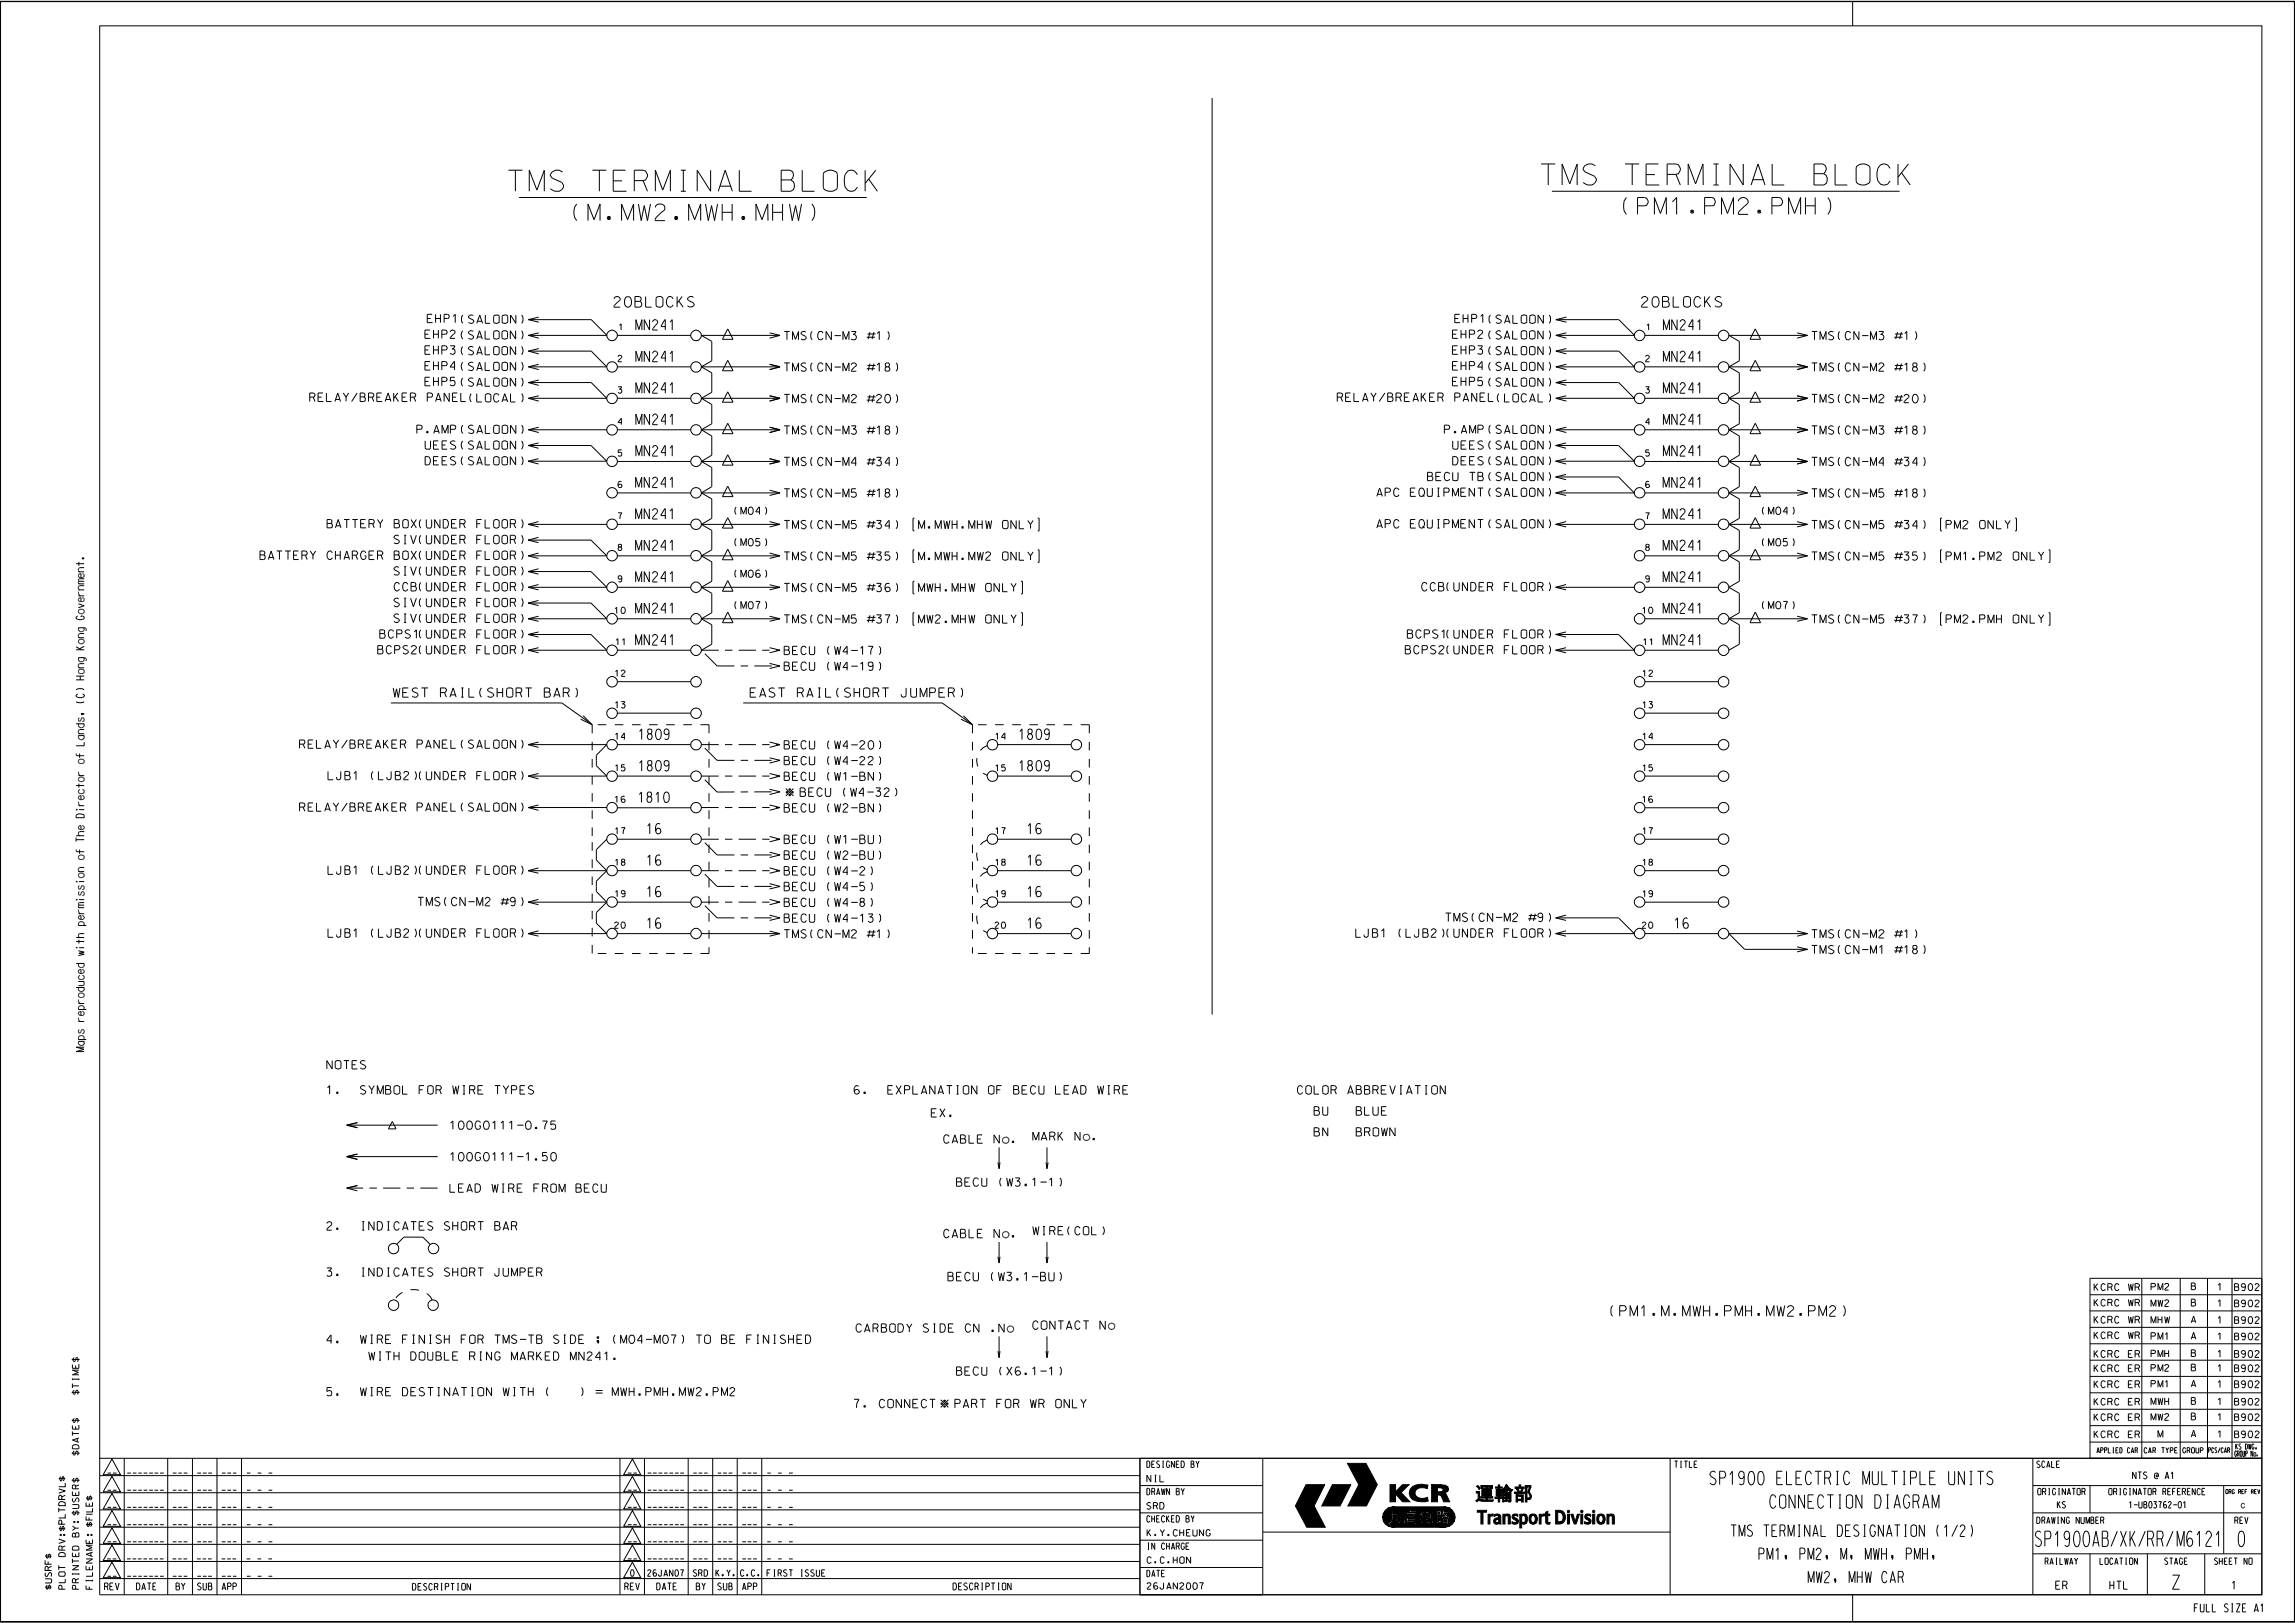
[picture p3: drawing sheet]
<svg xmlns="http://www.w3.org/2000/svg" width="420mm" height="297mm" viewBox="0 0 420 297" stroke-linecap="round" stroke-linejoin="round" font-family="sans-serif">
<defs><g id="words">
<g font-size="3.8">
<text x="93" y="35">TMS TERMINAL BLOCK</text>
<text x="282" y="33.9">TMS TERMINAL BLOCK</text>
</g>
<g font-size="3.1">
<text x="104.5" y="40.4">(M.MW2.MWH.MHW)</text>
<text x="296.6" y="39.2">(PM1.PM2.PMH)</text>
</g>
<g font-size="2.8">
<text x="372.5" y="283">SP1900AB</text>
<text x="388.1" y="283">XK</text>
<text x="393" y="283">RR</text>
<text x="398.4" y="283">M6121</text>
<text x="409.6" y="283">0</text>
</g>
<text font-size="2.6" x="397.6" y="290.8">Z</text>
<g font-size="2.5">
<text x="270" y="274.6">„B¿Ø‡¡</text>
<text x="270.3" y="278.9">Transport Division</text>
</g>
<g font-size="2.4">
<text x="312.9" y="271.7">SP1900 ELECTRIC MULTIPLE UNITS</text>
<text x="323.9" y="276">CONNECTION DIAGRAM</text>
</g>
<g font-size="2.1">
<text x="316.8" y="281.2">TMS TERMINAL DESIGNATION (1/2)</text>
<text x="321.9" y="285.4">PM1, PM2, M, MWH, PMH,</text>
<text x="330" y="289.6">MW2, MHW CAR</text>
</g>
<g font-size="1.9">
<text x="112.4" y="56.2">20BLOCKS</text>
<text x="300.4" y="56.2">20BLOCKS</text>
<text x="116.4" y="60.4">MN241</text>
<text x="304.4" y="60.4">MN241</text>
<text x="116.4" y="71.9">MN241</text>
<text x="116.4" y="66.2">MN241</text>
<text x="304.4" y="71.9">MN241</text>
<text x="304.4" y="66.2">MN241</text>
<text x="116.4" y="77.7">MN241</text>
<text x="304.4" y="77.7">MN241</text>
<text x="116.4" y="83.5">MN241</text>
<text x="304.4" y="83.5">MN241</text>
<text x="116.3" y="89.2">MN241</text>
<text x="304.4" y="89.2">MN241</text>
<text x="116.3" y="95">MN241</text>
<text x="304.4" y="95">MN241</text>
<text x="116.3" y="100.8">MN241</text>
<text x="304.4" y="100.8">MN241</text>
<text x="116.3" y="106.5">MN241</text>
<text x="304.4" y="106.5">MN241</text>
<text x="116.3" y="112.3">MN241</text>
<text x="304.4" y="112.3">MN241</text>
<text x="116.3" y="118">MN241</text>
<text x="304.4" y="118">MN241</text>
<text x="116.9" y="135.3">1809</text>
<text x="186.5" y="135.3">1809</text>
<text x="116.9" y="141.1">1809</text>
<text x="186.5" y="141.1">1809</text>
<text x="116.9" y="146.8">1810</text>
<text x="118.4" y="152.6">16</text>
<text x="188" y="152.6">16</text>
<text x="118.4" y="158.4">16</text>
<text x="188" y="158.4">16</text>
<text x="118.4" y="164.1">16</text>
<text x="188" y="164.1">16</text>
<text x="118.4" y="169.9">16</text>
<text x="188" y="169.9">16</text>
<text x="306.5" y="169.9">16</text>
<text x="280.4" y="240.9">(PM1.M.MWH.PMH.MW2.PM2)</text>
</g>
<g font-size="1.7">
<text x="72" y="127.6">WEST RAIL(SHORT BAR)</text>
<text x="137.3" y="127.6">EAST RAIL(SHORT JUMPER)</text>
</g>
<g font-size="1.5">
<text x="78.2" y="59.1">EHP1 (SALOON)</text>
<text x="266.2" y="59.1">EHP1 (SALOON)</text>
<text x="76.9" y="64.8">EHP3 (SALOON)</text>
<text x="77.8" y="61.9">EHP2 (SALOON)</text>
<text x="143.5" y="62.2">TMS(CN-M3 #1)</text>
<text x="265" y="64.8">EHP3 (SALOON)</text>
<text x="265.8" y="61.9">EHP2 (SALOON)</text>
<text x="331.6" y="62.2">TMS(CN-M3 #1)</text>
<text x="76.9" y="70.6">EHP5 (SALOON)</text>
<text x="76.9" y="67.7">EHP4 (SALOON)</text>
<text x="143.5" y="67.9">TMS(CN-M2 #18)</text>
<text x="265" y="70.6">EHP5 (SALOON)</text>
<text x="265" y="67.7">EHP4 (SALOON)</text>
<text x="331.6" y="67.9">TMS(CN-M2 #18)</text>
<text x="56.7" y="73.5">RELAY/BREAKER PANEL (LOCAL)</text>
<text x="143.5" y="73.7">TMS(CN-M2 #20)</text>
<text x="244.7" y="73.5">RELAY/BREAKER PANEL (LOCAL)</text>
<text x="331.6" y="73.7">TMS(CN-M2 #20)</text>
<text x="76.3" y="79.3">P.AMP (SALOON)</text>
<text x="77.8" y="82.2">UEES (SALOON)</text>
<text x="143.5" y="79.5">TMS(CN-M3 #18)</text>
<text x="264.3" y="79.3">P.AMP (SALOON)</text>
<text x="265.9" y="82.2">UEES (SALOON)</text>
<text x="331.6" y="79.5">TMS(CN-M3 #18)</text>
<text x="77.8" y="85.1">DEES (SALOON)</text>
<text x="143.5" y="85.2">TMS(CN-M4 #34)</text>
<text x="261.2" y="88">BECU TB (SALOON)</text>
<text x="265.9" y="85.1">DEES (SALOON)</text>
<text x="331.6" y="85.2">TMS(CN-M4 #34)</text>
<text x="143.5" y="91">TMS(CN-M5 #18)</text>
<text x="252" y="90.9">APC EQUIPMENT (SALOON)</text>
<text x="331.6" y="91">TMS(CN-M5 #18)</text>
<text x="58.9" y="96.6">BATTERY BOX (UNDER FLOOR)</text>
<text x="72.1" y="99.5">SIV (UNDER FLOOR)</text>
<text x="143.5" y="96.8">TMS(CN-M5 #34) [M.MWH.MHW ONLY]</text>
<text x="252" y="96.6">APC EQUIPMENT (SALOON)</text>
<text x="331.6" y="96.8">TMS(CN-M5 #34) [PM2 ONLY]</text>
<text x="47.6" y="102.4">BATTERY CHARGER BOX (UNDER FLOOR)</text>
<text x="72.1" y="105.3">SIV (UNDER FLOOR)</text>
<text x="143.5" y="102.5">TMS(CN-M5 #35) [M.MWH.MW2 ONLY]</text>
<text x="331.6" y="102.5">TMS(CN-M5 #35) [PM1.PM2 ONLY]</text>
<text x="72.1" y="111">SIV (UNDER FLOOR)</text>
<text x="72.1" y="113.9">SIV (UNDER FLOOR)</text>
<text x="72.1" y="108.1">CCB (UNDER FLOOR)</text>
<text x="143.5" y="108.3">TMS(CN-M5 #36) [MWH.MHW ONLY]</text>
<text x="260.2" y="108.1">CCB (UNDER FLOOR)</text>
<text x="69.1" y="119.7">BCPS2 (UNDER FLOOR)</text>
<text x="69.5" y="116.8">BCPS1 (UNDER FLOOR)</text>
<text x="143.5" y="119.8">BECU (W4-17)</text>
<text x="143.5" y="114">TMS(CN-M5 #37) [MW2.MHW ONLY]</text>
<text x="257.2" y="119.7">BCPS2 (UNDER FLOOR)</text>
<text x="257.6" y="116.8">BCPS1 (UNDER FLOOR)</text>
<text x="331.6" y="114">TMS(CN-M5 #37) [PM2.PMH ONLY]</text>
<text x="143.5" y="122.7">BECU (W4-19)</text>
<text x="54.8" y="136.9">RELAY/BREAKER PANEL (SALOON)</text>
<text x="143.5" y="137.1">BECU (W4-20)</text>
<text x="60" y="142.7">LJB1 (LJB2) (UNDER FLOOR)</text>
<text x="143.5" y="142.8">BECU (W1-BN)</text>
<text x="143.5" y="140">BECU (W4-22)</text>
<text x="54.8" y="148.5">RELAY/BREAKER PANEL (SALOON)</text>
<text x="143.5" y="148.6">BECU (W2-BN)</text>
<text x="146.4" y="145.7">BECU (W4-32)</text>
<text x="143.5" y="154.4">BECU (W1-BU)</text>
<text x="60" y="160">LJB1 (LJB2) (UNDER FLOOR)</text>
<text x="143.5" y="160.1">BECU (W4-2)</text>
<text x="143.5" y="157.2">BECU (W2-BU)</text>
<text x="76.5" y="165.8">TMS(CN-M2 #9)</text>
<text x="143.5" y="165.9">BECU (W4-8)</text>
<text x="143.5" y="163">BECU (W4-5)</text>
<text x="60" y="171.5">LJB1 (LJB2) (UNDER FLOOR)</text>
<text x="143.5" y="171.7">TMS(CN-M2 #1)</text>
<text x="143.5" y="168.8">BECU (W4-13)</text>
<text x="248.1" y="171.5">LJB1 (LJB2) (UNDER FLOOR)</text>
<text x="264.5" y="168.6">TMS(CN-M2 #9)</text>
<text x="331.6" y="171.7">TMS(CN-M2 #1)</text>
<text x="331.6" y="174.5">TMS(CN-M1 #18)</text>
<text x="59.8" y="195.6">NOTES</text>
<text x="59.8" y="200.2">1.</text>
<text x="63.3" y="200.2">SYMBOL FOR WIRE TYPES</text>
<text x="156.3" y="200.2">6.</text>
<text x="159.7" y="200.2">EXPLANATION OF BECU LEAD WIRE</text>
<text x="237.4" y="200.2">COLOR ABBREVIATION</text>
<text x="82.4" y="206.7">100G0111-0.75</text>
<text x="170.5" y="204.4">EX.</text>
<text x="172.7" y="209.2">CABLE No.</text>
<text x="189" y="208.7">MARK No.</text>
<text x="238.8" y="207.9">BN</text>
<text x="239" y="204.1">BU</text>
<text x="244.8" y="207.9">BROWN</text>
<text x="245.6" y="204.1">BLUE</text>
<text x="82.4" y="212.4">100G0111-1.50</text>
<text x="82.4" y="218.2">LEAD WIRE FROM BECU</text>
<text x="175" y="217.1">BECU (W3.1-1)</text>
<text x="59.8" y="225.1">2.</text>
<text x="63.3" y="225.1">INDICATES SHORT BAR</text>
<text x="172.7" y="226.5">CABLE No.</text>
<text x="189" y="226">WIRE(COL)</text>
<text x="59.8" y="233.6">3.</text>
<text x="63.3" y="233.6">INDICATES SHORT JUMPER</text>
<text x="173.5" y="234.4">BECU (W3.1-BU)</text>
<text x="59.8" y="245.8">4.</text>
<text x="63.6" y="245.8">WIRE FINISH FOR TMS-TB SIDE ; (M04-M07) TO BE FINISHED</text>
<text x="156.7" y="243.8">CARBODY SIDE CN .No</text>
<text x="189" y="243.3">CONTACT No</text>
<text x="63.3" y="248.9">WITH DOUBLE RING MARKED MN241.</text>
<text x="175" y="251.7">BECU (X6.1-1)</text>
<text x="59.8" y="255.4">5.</text>
<text x="63.4" y="255.4">WIRE DESTINATION WITH (</text>
<text x="102.5" y="255.4">) = MWH.PMH.MW2.PM2</text>
<text x="156.3" y="257.6">7. CONNECT</text>
<text x="173" y="257.6">PART FOR WR ONLY</text>
<text x="376.2" y="290.8">ER</text>
<text x="386.1" y="290.8">HTL</text>
<text x="408.4" y="290.8">1</text>
<text x="401.6" y="295">FULL SIZE A1</text>
</g>
<g font-size="1.3">
<text x="134.3" y="94.1">(M04)</text>
<text x="322.3" y="94.1">(M04)</text>
<text x="134.3" y="99.9">(M05)</text>
<text x="322.3" y="99.9">(M05)</text>
<text x="134.3" y="105.7">(M06)</text>
<text x="134.3" y="111.4">(M07)</text>
<text x="322.3" y="111.4">(M07)</text>
</g>
<g font-size="1.2">
<text x="113.3" y="60.4">1</text>
<text x="301.3" y="60.4">1</text>
<text x="113.1" y="71.9">3</text>
<text x="113.1" y="66.2">2</text>
<text x="301.2" y="66.2">2</text>
<text x="301.2" y="71.9">3</text>
<text x="113.1" y="77.7">4</text>
<text x="301.2" y="77.7">4</text>
<text x="113.1" y="83.5">5</text>
<text x="301.2" y="83.5">5</text>
<text x="113.1" y="89.2">6</text>
<text x="301.1" y="89.2">6</text>
<text x="113.1" y="95">7</text>
<text x="301.2" y="95">7</text>
<text x="113.1" y="100.7">8</text>
<text x="301.2" y="100.7">8</text>
<text x="113.1" y="106.5">9</text>
<text x="301.2" y="106.5">9</text>
<text x="112.5" y="112.3">10</text>
<text x="300.5" y="112.3">10</text>
<text x="112.7" y="118">11</text>
<text x="300.7" y="118">11</text>
<text x="112.5" y="123.8">12</text>
<text x="300.6" y="123.8">12</text>
<text x="112.5" y="129.6">13</text>
<text x="300.6" y="129.6">13</text>
<text x="112.5" y="135.3">14</text>
<text x="182.1" y="135.3">14</text>
<text x="300.6" y="135.3">14</text>
<text x="112.5" y="141.1">15</text>
<text x="182.1" y="141.1">15</text>
<text x="300.6" y="141.1">15</text>
<text x="112.5" y="146.8">16</text>
<text x="300.6" y="146.8">16</text>
<text x="112.5" y="152.6">17</text>
<text x="182.1" y="152.6">17</text>
<text x="300.6" y="152.6">17</text>
<text x="112.5" y="158.4">18</text>
<text x="182.1" y="158.4">18</text>
<text x="300.6" y="158.4">18</text>
<text x="112.5" y="164.1">19</text>
<text x="182.1" y="164.1">19</text>
<text x="300.6" y="164.1">19</text>
<text x="112.5" y="169.9">20</text>
<text x="182.1" y="169.9">20</text>
<text x="300.5" y="169.9">20</text>
<text x="383.3" y="236.2">KCRC WR</text>
<text x="383.3" y="239">KCRC WR</text>
<text x="393.7" y="239.1">MW2</text>
<text x="393.7" y="236.1">PM2</text>
<text x="401" y="239">B</text>
<text x="401" y="236">B</text>
<text x="405.8" y="239.1">1</text>
<text x="405.8" y="236.1">1</text>
<text x="408.9" y="239.1">B902</text>
<text x="408.9" y="236.2">B902</text>
<text x="383.3" y="242.1">KCRC WR</text>
<text x="383.3" y="245">KCRC WR</text>
<text x="393.7" y="245.1">PM1</text>
<text x="393.7" y="242.1">MHW</text>
<text x="401" y="245">A</text>
<text x="401" y="242.1">A</text>
<text x="405.8" y="245.2">1</text>
<text x="405.8" y="242.2">1</text>
<text x="408.9" y="245.2">B902</text>
<text x="408.9" y="242.2">B902</text>
<text x="383.3" y="251">KCRC ER</text>
<text x="383.3" y="248.4">KCRC ER</text>
<text x="393.7" y="251">PM2</text>
<text x="393.7" y="248.3">PMH</text>
<text x="401" y="250.9">B</text>
<text x="401" y="248.2">B</text>
<text x="405.8" y="251">1</text>
<text x="405.8" y="248.3">1</text>
<text x="408.9" y="251">B902</text>
<text x="408.9" y="248.4">B902</text>
<text x="383.3" y="257.1">KCRC ER</text>
<text x="383.3" y="253.9">KCRC ER</text>
<text x="393.7" y="257.1">MWH</text>
<text x="393.7" y="253.9">PM1</text>
<text x="401" y="257">B</text>
<text x="401" y="253.8">A</text>
<text x="405.8" y="257.1">1</text>
<text x="405.8" y="253.9">1</text>
<text x="408.9" y="257.1">B902</text>
<text x="408.9" y="253.9">B902</text>
<text x="383.3" y="263.1">KCRC ER</text>
<text x="383.3" y="260">KCRC ER</text>
<text x="393.7" y="259.9">MW2</text>
<text x="401" y="263">A</text>
<text x="401" y="259.8">B</text>
<text x="405.8" y="263.1">1</text>
<text x="405.8" y="259.9">1</text>
<text x="408.9" y="263.1">B902</text>
<text x="408.9" y="260">B902</text>
<text x="19.7" y="269.6">__</text>
<text x="23.3" y="269.6">_______</text>
<text x="31.6" y="269.6">___</text>
<text x="36.1" y="269.6">___</text>
<text x="40.6" y="269.6">___</text>
<text x="45.2" y="269.6">_ _ _</text>
<text x="114.9" y="269.6">__</text>
<text x="118.5" y="269.6">_______</text>
<text x="126.8" y="269.6">___</text>
<text x="131.3" y="269.6">___</text>
<text x="135.8" y="269.6">___</text>
<text x="140.4" y="269.6">_ _ _</text>
<text x="19.7" y="272.7">__</text>
<text x="19.7" y="275.9">__</text>
<text x="23.3" y="272.7">_______</text>
<text x="23.3" y="275.9">_______</text>
<text x="31.6" y="272.7">___</text>
<text x="31.6" y="275.9">___</text>
<text x="36.1" y="272.7">___</text>
<text x="36.1" y="275.9">___</text>
<text x="40.6" y="272.7">___</text>
<text x="40.6" y="275.9">___</text>
<text x="45.2" y="272.7">_ _ _</text>
<text x="45.2" y="275.9">_ _ _</text>
<text x="114.9" y="275.9">__</text>
<text x="114.9" y="272.7">__</text>
<text x="118.5" y="275.9">_______</text>
<text x="118.5" y="272.7">_______</text>
<text x="126.8" y="275.9">___</text>
<text x="126.8" y="272.7">___</text>
<text x="131.3" y="275.9">___</text>
<text x="131.3" y="272.7">___</text>
<text x="135.8" y="275.9">___</text>
<text x="135.8" y="272.7">___</text>
<text x="140.4" y="275.9">_ _ _</text>
<text x="140.4" y="272.7">_ _ _</text>
<text x="209.9" y="271.2">NIL</text>
<text x="376.5" y="276">KS</text>
<text x="389.6" y="276">1-UB03762-01</text>
<text x="390.3" y="270.6">NTS @ A1</text>
<text x="410.2" y="276">c</text>
<text x="19.7" y="279">__</text>
<text x="23.3" y="279">_______</text>
<text x="31.6" y="279">___</text>
<text x="36.1" y="279">___</text>
<text x="40.6" y="279">___</text>
<text x="45.2" y="279">_ _ _</text>
<text x="114.9" y="279">__</text>
<text x="118.5" y="279">_______</text>
<text x="126.8" y="279">___</text>
<text x="131.3" y="279">___</text>
<text x="135.8" y="279">___</text>
<text x="140.4" y="279">_ _ _</text>
<text x="209.9" y="276.2">SRD</text>
<text x="209.9" y="281.1">K.Y.CHEUNG</text>
<text x="19.6" y="285.3">__</text>
<text x="19.7" y="282.2">__</text>
<text x="23.2" y="285.3">_______</text>
<text x="23.3" y="282.2">_______</text>
<text x="31.6" y="285.3">___</text>
<text x="31.6" y="282.2">___</text>
<text x="36.1" y="285.3">___</text>
<text x="36.1" y="282.2">___</text>
<text x="40.6" y="285.3">___</text>
<text x="40.6" y="282.2">___</text>
<text x="45.1" y="285.3">_ _ _</text>
<text x="45.2" y="282.2">_ _ _</text>
<text x="114.9" y="285.3">__</text>
<text x="114.9" y="282.2">__</text>
<text x="118.5" y="285.3">_______</text>
<text x="118.5" y="282.2">_______</text>
<text x="126.8" y="285.3">___</text>
<text x="126.8" y="282.2">___</text>
<text x="131.3" y="285.3">___</text>
<text x="131.3" y="282.2">___</text>
<text x="135.8" y="285.3">___</text>
<text x="135.8" y="282.2">___</text>
<text x="140.4" y="285.3">_ _ _</text>
<text x="140.4" y="282.2">_ _ _</text>
<text x="209.9" y="286.1">C.C.HON</text>
<text x="19.1" y="290.9">REV</text>
<text x="19.7" y="288.4">__</text>
<text x="23.3" y="288.4">_______</text>
<text x="25" y="290.9">DATE</text>
<text x="31.6" y="288.4">___</text>
<text x="32.2" y="290.9">BY</text>
<text x="36.1" y="288.4">___</text>
<text x="36.2" y="290.9">SUB</text>
<text x="40.6" y="288.4">___</text>
<text x="40.6" y="290.9">APP</text>
<text x="45.2" y="288.4">_ _ _</text>
<text x="75.5" y="291">DESCRIPTION</text>
<text x="114.3" y="290.9">REV</text>
<text x="115.4" y="288.4">0</text>
<text x="118.5" y="288.4">26JAN07</text>
<text x="120.2" y="290.9">DATE</text>
<text x="126.9" y="288.4">SRD</text>
<text x="127.4" y="290.9">BY</text>
<text x="131" y="288.4">K.Y.</text>
<text x="131.4" y="290.9">SUB</text>
<text x="135.5" y="288.4">C.C.</text>
<text x="135.9" y="290.9">APP</text>
<text x="140.4" y="288.4">FIRST ISSUE</text>
<text x="174.4" y="290.9">DESCRIPTION</text>
<text x="209.9" y="290.8">26JAN2007</text>
</g>
<g font-size="1">
<text x="383.7" y="265.9">APPLIED CAR</text>
<text x="392.4" y="265.9">CAR TYPE</text>
<text x="399.5" y="265.9">GROUP</text>
<text x="409" y="266.5">GROUP No.</text>
<text x="409.1" y="265.2">KS DWG.</text>
</g>
<text font-size=".9" x="404.2" y="265.8">PCS/CAR</text>
</g></defs>
<path d="M.1 .3h419.8v296.4h-419.8z" fill="none" stroke="#000" stroke-width=".21"/>
<g fill="none" stroke="#000" stroke-width=".18">
<path d="M0 .2h419.9v296.6h-419.9zM18.2 4.7h395.7v262.2h-395.7zM221.8 17.9v167.8M339 .2v4.5M95 36.1h63.6M284 35h63.6M96.7 58.5h11.5l2.9 2.9h-14.4M96.7 58.5l1.9 .5M98.6 58l-1.9 .5M284.7 58.5h11.5l2.9 2.9h-14.4M284.7 58.5l2 .5M286.7 58l-2 .5"/>
<path d="M96.7 67.1h14.4M96.7 78.6h14.4M96.7 72.9h14.4M96.7 70l1.9 .5M96.7 70h11.5l2.8 2.9M96.7 72.9l1.9 .5M96.7 78.6l1.9 .6M96.7 64.3h11.5l2.8 2.8M96.7 64.3l1.9 .5M96.7 61.4l1.9 .5M96.7 67.1l1.9 .5M98.6 78.2l-1.9 .4"/>
<path d="M98.6 72.4l-1.9 .5M98.6 60.9l-1.9 .5M98.6 63.8l-1.9 .5M98.6 69.5l-1.9 .5M98.6 66.7l-1.9 .4M113 61.4h13.4M113 67.1h13.4M113 78.6h13.4M113 72.9h13.4M128.4 61.4h14.3M128.4 67.1h14.3M128.4 78.6h14.3"/>
<path d="M128.4 72.9h14.3M128.4 61.4l1.9 1.1v3.5l-1.9 1.1M128.4 67.1l1.9 1.1v3.6l-1.9 1.1M128.4 72.9l1.9 1.1v3.5l-1.9 1.1M128.4 78.6l1.9 1.2v3.5l-1.9 1.1M133.2 71.7l1 1.9h-2zM133.2 77.5l1 1.9h-2zM133.2 60.2l1 1.9h-2zM133.2 65.9l1 1.9h-2zM140.8 78.2l1.9 .4M140.8 72.4l1.9 .5M140.8 60.9l1.9 .5"/>
<path d="M140.8 66.7l1.9 .4M142.7 72.9l-1.9 .5M142.7 78.6l-1.9 .6M142.7 61.4l-1.9 .5M142.7 67.1l-1.9 .5M284.7 67.1h14.4M284.7 78.6h14.4M284.7 72.9h14.4M284.7 64.3h11.5l2.9 2.8M284.7 70h11.5l2.9 2.9M284.7 70l1.9 .5M284.7 72.9l1.9 .5"/>
<path d="M284.7 78.6l1.9 .6M284.7 64.3l1.9 .5M284.7 61.4l1.9 .5M284.7 67.1l1.9 .5M286.6 78.2l-1.9 .4M286.6 72.4l-1.9 .5M286.6 60.9l-1.9 .5M286.6 63.8l-1.9 .5M286.6 69.5l-1.9 .5M286.6 66.7l-1.9 .4M301 61.4h13.5M301 67.1h13.5"/>
<path d="M301 78.6h13.5M301 72.9h13.5M316.4 61.4h14.4M316.4 67.1h14.4M316.4 78.6h14.4M316.4 72.9h14.4M316.4 61.4l1.9 1.1v3.5l-1.9 1.1M316.4 67.1l1.9 1.1v3.6l-1.9 1.1M316.4 72.9l1.9 1.1v3.5l-1.9 1.1M316.4 78.6l1.9 1.2v3.5l-1.9 1.1M321.2 71.7l1 1.9h-1.9zM321.2 77.5l1 1.9h-1.9z"/>
<path d="M321.2 60.2l1 1.9h-1.9zM321.2 65.9l1 1.9h-1.9zM328.9 78.2l1.9 .4M328.9 72.4l1.9 .5M328.9 60.9l1.9 .5M328.9 66.7l1.9 .4M330.8 72.9l-1.9 .5M330.8 78.6l-1.9 .6M330.8 61.4l-1.9 .5M330.8 67.1l-1.9 .5M96.6 96h14.4M96.6 98.8h11.6l2.8 2.9h-14.4"/>
<path d="M96.6 96l2 .4M96.6 98.8l2 .5M96.6 81.5h11.6l2.8 2.9h-14.4M96.6 84.4l2 .5M96.6 81.5l2 .5M98.6 95.5l-2 .5M98.6 98.3l-2 .5M98.6 81.1l-2 .4M98.6 83.9l-2 .5M113 96h13.4M113 84.4h13.4M113 90.2h13.4"/>
<path d="M128.4 96h14.3M128.4 84.4h14.3M128.4 90.2h14.3M128.4 84.4l1.9 1.1v3.6l-1.9 1.1M128.4 90.2l1.9 1.1v3.6l-1.9 1.1M128.4 96l1.9 1.1v3.5l-1.9 1.1M133.2 94.7l1 1.9h-2zM133.2 89l1 1.9h-2zM133.2 83.2l1 1.9h-2zM140.8 95.5l1.9 .5M140.8 89.7l1.9 .5M140.8 83.9l1.9 .5"/>
<path d="M142.7 96l-1.9 .4M142.7 90.2l-1.9 .5M142.7 84.4l-1.9 .5M167.3 94.8h-.2v2.3M189.9 94.8h.3v2.3M284.7 96h14.4M284.7 96l1.9 .4M284.7 87.3h11.5l2.9 2.9h-14.4M284.7 81.5h11.5l2.9 2.9h-14.4M284.7 87.3l1.9 .5M284.7 90.2l1.9 .5M284.7 84.4l1.9 .5"/>
<path d="M284.7 81.5l1.9 .5M286.6 95.5l-1.9 .5M286.6 89.7l-1.9 .5M286.6 86.8l-1.9 .5M286.6 81.1l-1.9 .4M286.6 83.9l-1.9 .5M301 96h13.5M301 84.4h13.5M301 90.2h13.5M316.4 96h14.4M316.4 84.4h14.4M316.4 90.2h14.4"/>
<path d="M316.4 84.4l1.9 1.1v3.6l-1.9 1.1M316.4 90.2l1.9 1.1v3.6l-1.9 1.1M316.4 96l1.9 1.1v3.5l-1.9 1.1M321.2 94.7l1 1.9h-1.9zM321.2 89l1 1.9h-1.9zM321.2 83.2l1 1.9h-1.9zM328.9 95.5l1.9 .5M328.9 89.7l1.9 .5M328.9 83.9l1.9 .5M330.8 96l-1.9 .4M330.8 90.2l-1.9 .5M330.8 84.4l-1.9 .5"/>
<path d="M355.4 94.8h-.3v2.3M368.8 94.8h.2v2.3M13.9 118.9h1.5M13.9 118.4l1 .5M13.9 103.2h1.5M14.2 112.7l-.3 .3a.97 .97 0 0 0 1.5 .1v-.2l-.3-.2h-.3v.2M14.4 108.3v.5l.3 .2M14.4 117.2a.53 .53 0 0 1 .6-.3 .53 .53 0 0 1 .3 .7l-.2 .2h-.4l-.3-.3zM14.4 114.9h1.1l.3 .2-.1 .3M14.4 116.7h1M14.4 110.5l1 .4-1 .3M14.4 109h1"/>
<path d="M14.4 107.9h1M14.4 106.8h1M14.4 106.7h.1M14.4 106.7l.1 .1M14.4 104.6h1M14.4 111.7l.3-.2h.5l.2 .2v.3l-.3 .3h-.5l-.2-.3zM14.4 102.8v.7M14.4 105.9v.4l.1 .1M14.4 105.9h.1M14.4 106.4h.1M14.5 114.9l-.1 .1a.51 .51 0 0 0 .5 .6 .51 .51 0 0 0 .4-.7M14.5 106.4l-.1 .1v.2"/>
<path d="M14.5 106.4h.9M15.1 102.1h.1l.1 .1-.2 .1zM15.1 105a.36 .36 0 0 1 .3 .3 .36 .36 0 0 1-.2 .4 .48 .48 0 0 1-.6 0 .48 .48 0 0 1-.2-.6l.4-.1v.7M15.1 109.4l.3 .1v.3a.58 .58 0 0 1-.6 .3 .58 .58 0 0 1-.4-.4l.2-.3h.2v.7M15.1 102.1l.1 .1zM15.4 118.3l-.8 .4M15.4 115.9l-1 .1v.5l.2 .2M15.4 107.2h-.8a.39 .39 0 0 0-.3 .4 .39 .39 0 0 0 .3 .3M15.4 105.9h-.9M15.4 103.9h-.8a.39 .39 0 0 0-.3 .4 .39 .39 0 0 0 .3 .3M96.6 104.6h11.6l2.8 2.9h-14.4M96.6 110.4h11.6l2.8 2.8h-14.4"/>
<path d="M96.6 116.1h11.6l2.8 2.9h-14.4M96.6 116.1l2 .5M96.6 113.2l2 .5M96.6 119l2 .5M96.6 101.7l2 .5M96.6 110.4l2 .4M96.6 107.5l2 .4M96.6 104.6l2 .5M98.6 115.6l-2 .5M98.6 112.8l-2 .4M98.6 118.5l-2 .5M98.6 104.1l-2 .5"/>
<path d="M98.6 109.9l-2 .5M98.6 107l-2 .5M98.6 101.2l-2 .5M113 101.7h13.4M113 107.5h13.4M113 113.2h13.4M113 119h13.4M128.4 101.7h14.3M128.4 107.5h14.3M128.4 113.2h14.3M128.4 101.7l1.9 1.1v3.6l-1.9 1.1M128.4 107.5l1.9 1.1v3.5l-1.9 1.1"/>
<path d="M128.4 113.2l1.9 1.1v3.6l-1.9 1.1M133.2 112l1 2h-2zM133.2 100.5l1 1.9h-2zM133.2 106.2l1 2h-2zM140.8 118.5l1.9 .5-1.9 .5M140.8 112.8l1.9 .4M140.8 107l1.9 .5M140.8 101.2l1.9 .5M142.7 113.2l-1.9 .5M142.7 101.7l-1.9 .5M142.7 107.5l-1.9 .4M167.3 106.4h-.2v2.3"/>
<path d="M167.3 112.1h-.2v2.3M167.3 100.6h-.2v2.3M186.9 106.4h.2v2.3M186.9 112.1h.2v2.3M189.9 100.6h.3v2.3M284.7 107.5h14.4M284.7 116.1h11.5l2.9 2.9h-14.4M284.7 116.1l1.9 .5M284.7 119l1.9 .5M284.7 107.5l1.9 .4M286.6 115.6l-1.9 .5M286.6 118.5l-1.9 .5"/>
<path d="M286.6 107l-1.9 .5M301 101.7h13.5M301 107.5h13.5M301 113.2h13.5M301 119h13.5M316.4 101.7h14.4M316.4 113.2h14.4M316.4 101.7l1.9 1.1v3.6l-1.9 1.1M316.4 107.5l1.9 1.1v3.5l-1.9 1.1M316.4 113.2l1.9 1.1v3.6l-1.9 1.1M321.2 112l1 2h-1.9zM321.2 100.5l1 1.9h-1.9z"/>
<path d="M328.9 112.8l1.9 .4M328.9 101.2l1.9 .5M330.8 113.2l-1.9 .5M330.8 101.7l-1.9 .5M355.4 112.1h-.3v2.3M355.4 100.6h-.3v2.3M374.9 112.1h.3v2.3M374.9 100.6h.3v2.3M13.9 128.4l.7 .2 .8-.2M13.9 126.2l.7-.2 .5 .1 .3 .1M13.9 132.5h1.5M13.9 124.4h1.5"/>
<path d="M13.9 123.7h1.5M14 137.9l-.1 .2 .2 .2h1.3M14.2 127l-.3 .3a.94 .94 0 0 0 1.6 0l-.4-.3M14.4 134.6h1M14.4 134.3h1M14.4 122.2h1M14.4 120.3l1.2 .1 .2 .2-.1 .3M14.4 139.1l.3-.2 .5 .1 .2 .2v.3l-.3 .2h-.5l-.2-.2zM14.4 122.6a.52 .52 0 0 1 .7-.1 .52 .52 0 0 1 .2 .6l-.2 .2-.5-.1-.2-.2zM14.5 120.3a.49 .49 0 0 0 .4 .8 .49 .49 0 0 0 .4-.8M14.5 132.5a.48 .48 0 0 0 .4 .7 .48 .48 0 0 0 .4-.7M14.5 134.6a.5 .5 0 0 0 .1 .7 .5 .5 0 0 0 .6-.1l.2-.1-.1-.5"/>
<path d="M14.5 131.3l-.1 .2 .1 .5 .3-.1 .1-.5h.4l.1 .4-.1 .2h-.2M14.6 137.9v.8M14.7 123.7v.7M14.9 130.6l.5 .1-.4 .1zM15 130.7l.1-.1-.1 .1M15.4 135.8v.7h-1.5M15.4 133.5h-.8a.39 .39 0 0 0-.3 .4 .39 .39 0 0 0 .3 .4M15.4 121.4h-.8a.39 .39 0 0 0-.3 .4 .39 .39 0 0 0 .3 .4M71.5 128.6h31.3l5.6 4M96.6 136.3h14.4l-1.9 1.9v1.9l1.9 1.9h-14.4M96.6 136.3l2 .5M98.6 135.8l-2 .5"/>
<path d="M106.3 131.6l2.1 1M106.7 131l1.7 1.6M113 124.7h13.4M113 130.5h13.4M113 136.3h13.4M136 128.6h36.4l5.6 4M140.8 135.8l1.9 .5-1.9 .5M140.8 138.7l1.9 .4-1.9 .5M140.8 121.4l1.9 .5-1.9 .4M175.9 131.6l2.1 1M176.3 131l1.7 1.6M182.6 136.3h13.4"/>
<path d="M301 124.7h13.5M301 130.5h13.5M301 136.3h13.5M13.9 149.2a1.07 1.07 0 0 1 1.5 0v.4h-1.5zM13.9 153.3v.7M13.9 153.7h1.5M13.9 152.9h1.5M13.9 143.8h1.5M14 148.1v.1h.1M14 148.1l.1 .1M14 148.1h.1M14 155.5l-.1 .1 .2 .3h1.3"/>
<path d="M14.1 148.2h.1M14.4 141.2a.61 .61 0 0 0 .3 .7M14.4 146.7v.5l.3 .2M14.4 159.5h1M14.4 147.4h1M14.4 141.9h1M14.4 142.4a.53 .53 0 0 1 .7-.2 .53 .53 0 0 1 .2 .7l-.2 .1h-.5l-.2-.2zM14.4 143.4v.7M14.4 156.6a.52 .52 0 0 1 .7-.1 .52 .52 0 0 1 .2 .7l-.2 .1h-.5l-.2-.3zM14.5 148.2h.9M14.6 155.5v.7M14.6 144.5l-.2 .2a.57 .57 0 0 0 .4 .5 .57 .57 0 0 0 .6-.2v-.4l-.3-.1"/>
<path d="M15.1 145.6a.39 .39 0 0 1 .3 .4 .39 .39 0 0 1-.5 .3 .43 .43 0 0 1-.4-.1 .43 .43 0 0 1-.1-.5l.4-.1v.7M15.1 151.1l.3 .1v.3a.58 .58 0 0 1-.6 .3 .58 .58 0 0 1-.4-.4l.2-.3h.2v.7M15.2 142.9h.1M15.4 152.2h-.8a.41 .41 0 0 0-.3 .4 .41 .41 0 0 0 .3 .3M15.4 158.7l-1 .1v.5l.2 .2M96.6 159.3h14.4M96.6 159.3l2 .5M96.6 147.8h14.4M96.6 147.8l2 .5M96.6 142l2 .5M98.6 158.8l-2 .5M98.6 147.3l-2 .5"/>
<path d="M98.6 141.6l-2 .4M111 153.6l-1.9 1.9v1.9l1.9 1.9M111 159.3l-1.9 1.9v1.9l1.9 2M113 142h13.4M113 147.8h13.4M113 153.6h13.4M113 159.3h13.4M140.8 158.8l1.9 .5-1.9 .5M140.8 155.9l1.9 .6-1.9 .4M140.8 153.1l1.9 .5-1.9 .4M140.8 147.3l1.9 .5-1.9 .5M140.8 141.6l1.9 .4-1.9 .5"/>
<path d="M140.8 144.4l1.9 .5-1.9 .5M143.8 144.3l1.4 1.4M145.2 144.3l-1.4 1.4M182.6 142h13.4M182.6 153.6h13.4M182.6 159.3h13.4M301 142h13.5M301 147.8h13.5M301 153.6h13.5M301 159.3h13.5M419.9 148.5v148.3M13.9 164.6l.2-.1v.2z"/>
<path d="M13.9 176.3h1.5M13.9 172.3h1.5M13.9 171.6h1.5M14 161.3l.1 .1h-.1zM14 173.3l.1 .2h-.1zM14 173.4h.1M14 164.6h.1M14.1 161.4h.1M14.4 160a.53 .53 0 0 1 .6-.3 .53 .53 0 0 1 .3 .7l-.2 .2h-.4l-.3-.3zM14.4 166.4v.6l.3 .2M14.4 171.3v.1M14.4 179.6h1"/>
<path d="M14.4 174l1 .2-1 .2 1 .2-1 .3M14.4 169.4h1.4M14.4 167.2h1M14.4 166.1h1M14.4 165.5h.1M14.4 165.5l.1 .1M14.4 166h.1M14.4 166l.1 .1M14.4 171.9v.8M14.4 165.2v.3M14.4 165.7v.3M14.4 169.4a.51 .51 0 0 1 .1-.6 .51 .51 0 0 1 .7-.1l.2 .2-.1 .5"/>
<path d="M14.4 165.2h.1M14.4 165.7h.1M14.5 176.3a.52 .52 0 0 0 .2 .7 .52 .52 0 0 0 .7-.2l-.1-.5M14.5 173.4h.9M14.5 164.6h.9M14.5 161.3h.9M14.5 162.1l-.1 .1 .1 .5 .3-.1 .1-.5h.3l.2 .1-.1 .5-.2 .1M14.5 163.2l-.1 .1v.4l.2 .1 .2-.1 .1-.5 .2-.1 .3 .2-.1 .5-.2 .1M14.5 165.6h.9M14.5 165.6v.1M14.6 178.5l-.1 .1a.46 .46 0 0 0 0 .5 .46 .46 0 0 0 .6 .1l.3-.2v-.3l-.3-.2M15.1 167.5l.3 .2v.3a.58 .58 0 0 1-.6 .3 .58 .58 0 0 1-.4-.5v-.2l.4-.1v.8"/>
<path d="M15.1 177.4a.36 .36 0 0 1 .3 .3 .36 .36 0 0 1-.2 .4 .48 .48 0 0 1-.6 0 .48 .48 0 0 1-.2-.6l.4-.1v.8M15.2 179.6l.2 .3-.1 .4-.9 .1M15.4 170.8h-.9l-.2 .4 .3 .4M15.4 165.2h-.9M96.6 165.1h14.4M96.6 170.8l2 .5M96.6 165.1l2 .5M98.6 170.3l-2 .5M98.6 164.6l-2 .5M111 165.1l-1.9 1.9v1.9l1.9 1.9h-14.4M113 170.8h13.4M113 165.1h13.4"/>
<path d="M128.4 170.8h14.3M140.8 170.4l1.9 .4M140.8 167.5l1.9 .5-1.9 .4M140.8 164.6l1.9 .5-1.9 .5M140.8 161.7l1.9 .5-1.9 .5M142.7 170.8l-1.9 .5M182.6 170.8h13.4M182.6 165.1h13.4M284.7 168h11.5l2.9 2.8h-14.4M284.7 168l1.9 .4M284.7 170.8l1.9 .5M286.6 167.5l-1.9 .5"/>
<path d="M286.6 170.3l-1.9 .5M301 170.8h13.5M301 165.1h13.5M316.4 170.8h14.4M316.4 170.8l2.9 2.9h11.5M328.9 173.3l1.9 .4M328.9 170.4l1.9 .4M330.8 173.7l-1.9 .5M330.8 170.8l-1.9 .5M13.9 180.7h1.5M14.4 190.6h1M14.4 182.9a.61 .61 0 0 0 .3 .7"/>
<path d="M14.4 186.2a.61 .61 0 0 0 .3 .7M14.4 190.2h1.4M14.4 186.9h1M14.4 184.7h1.4M14.4 183.6h1M14.4 181.9l.3-.2 .5 .1 .2 .2v.3l-.3 .2h-.5l-.2-.2zM14.4 184.7a.51 .51 0 0 1 .1-.6 .51 .51 0 0 1 .7 0l.2 .2-.1 .4M14.4 190.2v-.4l.1-.2 .4-.1a.49 .49 0 0 1 .4 .7M14.5 190.6a.5 .5 0 0 0 .1 .6 .5 .5 0 0 0 .6 0l.2-.2-.1-.4M14.5 180.7l-.1 .4 .5 .4 .5-.3-.1-.5M14.5 188.4l-.1 .2 .1 .5 .3-.2 .1-.4 .3-.1 .2 .1-.1 .6h-.2M15.1 185.1a.38 .38 0 0 1 .3 .4 .38 .38 0 0 1-.3 .3h-.4l-.3-.2v-.4l.4-.1v.7"/>
<path d="M15.4 191.6h-1.5l1.5 .4-1.5 .4h1.5M157.1 198.8l-.3-.1-.4 .3M63.5 211.7h16.6M63.5 205.9h16.6M63.5 211.7l1.9 .5M63.5 205.9l1.9 .5M65.4 216.9l-1.9 .5 1.9 .5M65.4 211.2l-1.9 .5M65.4 205.4l-1.9 .5M71.8 205.2l.7 1.4h-1.4zM182.6 212.7l.2 1.2M182.8 210v3.9"/>
<path d="M183 212.7l-.2 1.2M191.4 212.7l.2 1.2M191.6 210v3.9M191.8 212.7l-.2 1.2M72.6 227.7l1.3-1.3h3.5l1.3 1.3M182.6 230l.2 1.1M182.8 227.3v3.8M183 230l-.2 1.1M191.4 230l.2 1.1M191.6 227.3v3.8M191.8 230l-.2 1.1M382.5 239.9h31.4"/>
<path d="M382.5 236.9h31.4M392 233.9v33M399 233.9v33M401.6 238.3l.1-.2v-.2l-.2-.2h-.5v1.3M404 233.9v33M408.5 233.9v33M13.1 259.9h1.5M13.1 254.8h1.5M13.1 248.8h1.5M13.3 252.3v.3M13.3 253.2v.8M13.3 253.6h1.1"/>
<path d="M13.3 252.4h1.1M13.6 259.6a.37 .37 0 0 0-.3 .4 .37 .37 0 0 0 .3 .3l.4-.7 .3 .3-.2 .4M13.6 254.4a.37 .37 0 0 0-.3 .4 .37 .37 0 0 0 .3 .3l.4-.7 .3 .3-.2 .4M13.6 248.4a.37 .37 0 0 0-.3 .4 .37 .37 0 0 0 .3 .4l.4-.8 .3 .3-.2 .5M13.8 249.9v.5M14.4 249.6v.8h-1.1v-.7M14.4 252.3v.3M14.4 250.7h-1.1l1.1 .5-1.1 .4h1.1M172.2 256.1l1.4 1.4M172.2 256.8l.2-.1 .1 .2-.2 .1zM173.6 256.1l-1.4 1.4M182.6 247.3l.2 1.1"/>
<path d="M182.8 244.5v3.9M183 247.3l-.2 1.1M191.4 247.3l.2 1.1M191.6 244.5v3.9M191.8 247.3l-.2 1.1M382.5 242.9h31.4M382.5 257.9h31.4M382.5 254.9h31.4M382.5 251.9h31.4M382.5 248.9h31.4M382.5 245.9h31.4M401.6 259.2l.1-.3v-.2l-.2-.1h-.5v1.2"/>
<path d="M10.8 272.4l1.1 .4-1.1 .5M10.8 276.3h1.1M10.8 275.9v.8M10.8 279.7h1.1M10.8 270.6h1.1M10.8 274.9a.75 .75 0 0 1 1.1 .2v.4h-1.1zM11.1 279.3l-.1 .2v.4l.1 .2 .5-.8 .1 .2v.4l-.1 .2M11.1 270.2l-.1 .2v.4l.1 .2 .5-.8 .1 .2v.4l-.1 .2M11.3 278.9v-.6l-.3-.1-.2 .1v.6h1.1M11.3 274.4v-.6l-.3-.2-.2 .3v.5h1.1M11.9 277.1v.7h-1.1M11.9 271.4v.7h-1.1"/>
<path d="M11.9 273.6l-.6 .3M13.1 276.8h1.5M13.1 270.9h1.5M13.1 265.9h1.5M13.3 275.3h.9l.2 .2v.5h-1.1M13.3 261.9v.8M13.3 262.3h1.1M13.3 279.3l.5 .3M13.3 274.2v.4l.2 .3 .4-.7 .3-.1 .2 .3-.1 .5M13.3 264.5a.78 .78 0 0 1 1.1 .2v.4h-1.1zM13.5 278.5l.2-.1v.2h-.2zM13.6 276.5l-.2 .1a.39 .39 0 0 0 .2 .6l.4-.7 .3 .1v.2l-.2 .4"/>
<path d="M13.6 270.5a.37 .37 0 0 0-.3 .4 .37 .37 0 0 0 .3 .3l.4-.7 .3 .3-.2 .4M13.6 265.5a.39 .39 0 0 0-.3 .4 .39 .39 0 0 0 .2 .4l.3-.1 .2-.7 .3 .3-.2 .5M13.6 278.5h.1M13.8 279.6l-.5 .5M13.8 279.6h.6M13.8 272l-.2-.3-.3 .1v.6h1.1M13.8 261v.5M13.8 272v.4M13.8 273.2v.5M14.1 278.5h.3v.1h-.2zM14.1 263.2v.6M14.2 278.5h.1z"/>
<path d="M14.4 260.8v.7h-1.1v-.7M14.4 272.9v.8h-1.1v-.7M14.4 271.7l-.6 .3M14.4 263.1l-1.1 .4 1.1 .4M15.7 277.5v.7h1.2M15.7 279h1.2M15.7 277.1h1.2M15.7 274.1h1.2M16.1 278.6l-.1 .2v.4l.1 .1 .2-.1v-.4l.3-.2 .1 .2v.4l-.1 .1M16.1 273.8l-.1 .2v.4l.1 .1 .2-.1v-.4l.3-.2 .1 .2v.4l-.1 .1M16.3 277.7v.5M16.3 275.1v.5"/>
<path d="M16.9 276v.7h-1.2M16.9 274.9v.7h-1.2v-.7M18.2 266.9v24.9h395.7v-57.9h-31.4v33h31.4M18.3 270h190.3M18.3 273.2h190.3M18.3 276.3h190.3M18.3 279.5h190.3M20.5 270.2l1.6 2.8h-3.2zM20.5 279.6l1.6 2.8h-3.2zM20.5 276.4l1.6 2.9h-3.2zM20.5 273.3l1.6 2.8h-3.2zM20.5 267l1.6 2.9h-3.2z"/>
<path d="M22.7 266.9v24.9M30.7 266.9v24.9M35.2 266.9v24.9M39.7 266.9v24.9M44.2 266.9v24.9M113.5 266.9v24.9M115.7 279.6l1.6 2.8h-3.2zM115.7 276.4l1.6 2.9h-3.2zM115.7 273.3l1.6 2.8h-3.2zM115.7 270.2l1.6 2.8h-3.2zM115.7 267l1.6 2.9h-3.2zM117.9 266.9v24.9"/>
<path d="M125.9 266.9v24.9M130.4 266.9v24.9M134.9 266.9v24.9M139.4 266.9v24.9M208.6 266.9h205.3v24.9h-205.3zM208.6 266.9v24.9M208.6 276.8h22.5M208.6 271.9h22.5M209.9 267.4h.3l.2 .3v.6l-.2 .3h-.3zM209.9 272.4h.3l.2 .3v.6l-.2 .2h-.3zM210.4 277.6l-.3-.2a.81 .81 0 0 0 0 1.1l.3-.2M210.6 269.9v1.3l-.7-1.3v1.3"/>
<path d="M210.8 277.4v1.1M210.8 268h.4M210.8 273h.4M210.8 278h.5M211.2 273l.1-.3-.1-.3h-.4v1.1M211.2 273l.1 .5M211.3 267.4h-.5v1.2h.5M211.3 277.4v1.1M211.3 269.9h.3M211.5 269.9v1.3M211.7 273.5l.3-1.1 .3 1.1M211.7 278h.3"/>
<path d="M211.8 273.3h.4M212.2 267.5l-.3-.1-.2 .2 .1 .2 .4 .3v.4l-.3 .1-.2-.2M212.2 277.4h-.5v1.1h.5M212.3 269.9v1.3M212.6 272.4l.1 1.1 .2-1 .2 1 .1-1.1M212.8 267.4h.2M212.8 268.6h.2M212.9 267.4v1.2M213.1 277.6l-.2-.2a.68 .68 0 0 0 0 1.1l.2-.2M213.5 277.4v1.1M213.6 277.9l.4 .6M213.9 277.4l-.4 .7"/>
<path d="M214 267.6l-.2-.2a.77 .77 0 0 0-.1 1.2l.3-.3v-.2h-.1M214 272.4v1.1l-.5-1.1v1.1M214.4 278h.4M214.9 277.4h-.5v1.1h.5M214.9 267.4v1.2l-.5-1.2v1.2M215.3 272.4h.5l-.1 .5 .1 .4-.1 .2h-.4zM215.3 277.4h.3a.82 .82 0 0 1 0 1.1h-.3zM215.3 268h.3M215.3 272.9h.4M215.8 267.4h-.5v1.2h.5M216.2 267.4h.3a.82 .82 0 0 1 0 1.2h-.3zM216.2 272.4l.3 .6 .2-.6"/>
<path d="M216.5 272.9v.6M217 277.4h.6l-.1 .5 .1 .4-.1 .2h-.5zM217 277.9h.5M218 267.4l.4 .1v.4l.1 .4-.1 .3h-.4zM218 267.9h.4M218 277.4l.3 .6 .2-.6M218.3 277.9v.6M218.9 267.4l.3 .6 .3-.6M219.2 267.9v.7M231.1 266.9v24.9M305.6 266.9v24.9M306.5 267.4h.5"/>
<path d="M306.7 267.4v1.2M307.6 267.4h.2M307.6 268.6h.2M307.6 267.4v1.2M308.2 267.4h.7M308.5 267.4v1.2M309.2 267.4v1.2h.5M310 268h.4M310.6 267.4h-.6v1.2h.6M372 276.8h41.9M372 271.9h41.9M372 266.9v24.9"/>
<path d="M372.7 277.6h.4a.82 .82 0 0 1 0 1.2h-.4zM373 272.5a.31 .31 0 0 1 .3-.1 .31 .31 0 0 1 .2 .2v.7a.31 .31 0 0 1-.3 .3 .31 .31 0 0 1-.3-.3zM373.3 267.5l-.3-.1-.3 .2 .1 .2 .5 .3a.31 .31 0 0 1-.1 .4 .31 .31 0 0 1-.5-.1M373.7 278.2h.3M373.8 273h.4M374 278.2l.2-.2-.1-.3-.4-.1v1.2M374 278.2l.2 .6M374.2 273l.2-.3-.1-.3h-.5v1.1M374.2 273l.2 .5M374.2 267.6l-.3-.2a.81 .81 0 0 0 0 1.2l.3-.3M374.6 278.8l.3-1.2 .3 1.2M374.6 268.6l.3-1.2 .3 1.2"/>
<path d="M374.6 278.5h.5M374.6 268.3h.5M374.9 272.4h.2M374.9 273.5h.2M375 272.4v1.1M375.5 267.4v1.2h.5M375.5 277.6l.1 1.2 .2-1.1 .2 1.1 .1-1.2M376.2 272.6l-.1-.2h-.3l-.2 .5 .2 .6h.3l.1-.4h-.2M376.3 268h.4M376.6 277.6h.2M376.6 278.8h.2M376.6 277.6v1.2"/>
<path d="M376.7 272.4h.2M376.7 273.5h.2M376.8 272.4v1.1M376.9 267.4h-.6v1.2h.6M377.8 277.6v1.2l-.6-1.2v1.2M378 272.4v1.1l-.6-1.1v1.1M378.3 273.5l.3-1.1 .3 1.1M378.4 273.3h.4M378.7 277.9l-.2-.3-.2 .1-.1 .4 .1 .7h.3l.1-.3v-.2h-.2M379.2 272.4h.6M379.5 272.4v1.1M380.2 272.4h.3l.2 .1v.8a.31 .31 0 0 1-.3 .3 .31 .31 0 0 1-.3-.3z"/>
<path d="M380.5 277.6v1.2l-.6-1.2v1.2M380.8 277.6v.9l.2 .3 .4-.1v-1.1M381 273h.4M381.4 273l.2-.3-.1-.3h-.5v1.1M381.4 273l.2 .5M381.8 278.8v-1.2l.3 1.2 .3-1.2v1.2M382.5 263.9h31.4M382.5 260.9h31.4M382.5 271.9v4.9M382.7 277.6l.4 .1 .1 .8-.1 .3h-.4zM382.7 278.2h.4M383.5 278.2h.4"/>
<path d="M384 277.6h-.5v1.2h.6M384.4 278.2h.4M384.8 278.2l.2-.2-.1-.3-.5-.1v1.2M384.8 278.2l.2 .6M386 272.4h.3l.2 .1v.8a.31 .31 0 0 1-.3 .3 .31 .31 0 0 1-.3-.3zM386.8 273h.4M387.2 273l.2-.3-.1-.3h-.5v1.1M387.2 273l.2 .5M387.9 272.4h.2M387.9 273.5h.2M388 272.4v1.1M389.2 272.6l-.3-.2a.77 .77 0 0 0 0 1.1l.3-.2v-.2h-.2"/>
<path d="M389.7 272.4h.2M389.7 273.5h.2M389.8 272.4v1.1M391 272.4v1.1l-.6-1.1v1.1M391.3 273.5l.3-1.1 .3 1.1M391.4 273.3h.4M392.2 272.4h.6M392.5 272.4v1.1M393.1 272.4h.4l.2 .1v.8a.31 .31 0 0 1-.3 .3 .31 .31 0 0 1-.3-.3zM394 273h.4M394.4 273l.1-.1v-.5h-.5v1.1M394.4 273l.1 .5"/>
<path d="M394.9 263v-1.2l.5 1.2 .4-1.2v1.2M395.8 273h.4M396.2 273l.2-.3-.1-.3h-.5v1.1M396.2 273l.2 .5M396.7 273h.4M397.2 272.4h-.5v1.1h.6M397.6 273h.4M398.1 272.4h-.5v1.1M398.5 273h.4M399 272.4h-.5v1.1h.6M399.4 273h.4M399.8 273l.2-.3-.1-.3h-.5v1.1"/>
<path d="M399.8 273l.2 .5M400.3 273h.4M400.8 272.4h-.5v1.1h.6M401.7 272.4v1.1l-.5-1.1v1.1M402.7 272.6l-.3-.2a.68 .68 0 0 0 0 1.1l.3-.2M403 273h.4M403.5 272.4h-.5v1.1h.6M407 271.9v12.4M407.4 272.6h.3l.1 .6-.2 .1-.3-.1zM407.9 273h.3M408.2 273l.1-.4h-.4v.7M408.2 273l.1 .3"/>
<path d="M408.9 272.7l-.2-.1a.45 .45 0 0 0 0 .7l.2-.1v-.2h-.1M409 278.2h.4M409.4 278.2l.2-.2-.1-.3-.5-.1v1.2M409.4 278.2l.2 .6M409.7 273h.2M409.9 273l.1-.4h-.3v.7M409.9 278.2h.4M409.9 273l.1 .3M410.3 273h.2M410.4 277.6h-.5v1.2h.6M410.6 272.6h-.3v.7h.3M410.8 277.6l.3 1.2 .3-1.2"/>
<path d="M410.8 273h.3M411.2 272.6h-.4v.7M412 273h.2M412.2 273l.1-.4h-.3v.7M412.2 273l.2 .3M412.6 273h.2M413 272.6h-.4v.7h.4M413.2 272.6l.2 .7 .2-.7M8.3 288.9h.9l.2 .2v.5l-1.1 .1M8.3 285.5v.7h1.1M8.3 290.4h1.1M8.3 284.8h1.1"/>
<path d="M8.3 287.8a.41 .41 0 0 0 .3 .7l.4-.6 .2-.1a.42 .42 0 0 1 .1 .7M8.6 290.1l-.1 .2v.4l.1 .1 .2-.1v-.4l.3-.2 .1 .2v.4l-.1 .1M8.6 284.4l-.1 .2v.4l.1 .1 .2-.1v-.4l.3-.2 .1 .2v.4l-.1 .1M8.8 287.4v-.6l-.3-.2-.2 .3v.5h1.1M8.8 285.7v.5M9.4 286.6l-.6 .3M10.8 286.8h1.1M10.8 286.5v.8M10.8 281.6l1.1 .5-1.1 .3M10.8 284.3a.78 .78 0 0 1 1.1 .1v.5h-1.1zM10.9 287.6h.8a.47 .47 0 0 1 0 .8h-.7a.55 .55 0 0 1-.1-.8zM11 280.8h.2v.2h-.2z"/>
<path d="M11.1 280.9v.1zM11.3 290.8v-.6h-.5v.6h1.1M11.3 283.2l-.2-.3-.3 .1v.7h1.1M11.3 283.2v.5M11.7 280.8l.2 .2h-.2zM11.7 280.9l.1 .1zM11.9 289v.6h-1.1M11.9 282.9l-.6 .3M13.3 286.5h1.1l-1.1 .8h1.1M13.3 285.2v.8M13.3 287.9v.3M13.3 288h1.1"/>
<path d="M13.3 285.7h1.1M13.3 283l.2-.1a.71 .71 0 0 1 .9 .3v.5h-1.1zM13.3 280.6l.2-.1 .3 .2a.33 .33 0 0 1 .3-.2 .33 .33 0 0 1 .3 .2v.6h-1.1zM13.8 280.7v.6M13.8 290.8v-.6h-.5v.6h1.1M13.8 289.1l-.2-.2-.3 .1v.6h1.1M13.8 284.3v.6M13.8 289.1v.5M14.4 284.1v.8h-1.1v-.8M14.4 287.9v.3M14.4 288.9l-.6 .2M15.7 289.1v.3"/>
<path d="M15.7 290.1v.7h1.2M15.7 289.3h1.2M15.7 285.3h1.2l-1.2 .7h1.2M16 280.8h.2v.2h-.2zM16.1 280.9v.1zM16.3 282v.4M16.3 286.8v.5M16.3 290.4v.4M16.6 284.1v.7M16.7 280.8l.1 .2h-.2zM16.7 280.9l.1 .1zM16.9 281.7v.7h-1.2v-.6"/>
<path d="M16.9 286.5v.8h-1.2v-.8M16.9 287.7v.7h-1.2M16.9 289.1v.3M16.9 284l-1.2 .4 1.2 .5M16.9 282.8h-1.2l1.1 .4-1.1 .5h1.2M18.3 282.6h190.3M18.3 285.7h190.3M18.3 288.9h190.3M20.5 285.9l1.6 2.8h-3.2zM20.5 282.7l1.6 2.9h-3.2zM115.7 282.7l1.6 2.9h-3.2zM115.7 285.9l1.6 2.8h-3.2z"/>
<path d="M208.6 281.8h22.5M208.6 286.8h22.5M209.9 287.3h.3l.2 .3v.6l-.2 .3h-.3zM210.1 282.4h.2M210.1 283.5h.2M210.2 282.4v1.1M210.8 288.5l.3-1.2 .3 1.2M210.9 288.2h.4M211.3 282.4v1.1l-.5-1.1v1.1M211.7 287.3h.6M212 287.3v1.2M212.6 287.9h.3"/>
<path d="M213.1 287.3h-.5v1.2h.5M213.1 282.6l-.2-.2a.68 .68 0 0 0 0 1.1l.2-.2M213.5 282.4v1.1M213.5 282.9h.5M214 282.4v1.1M214.4 283.5l.3-1.1 .3 1.1M214.5 283.2h.4M215.3 282.9h.3M215.6 282.9h.2v-.5h-.5v1.1M215.6 282.9l.2 .6M216.7 282.6l-.2-.2a.68 .68 0 0 0 0 1.1l.2-.2v-.3h-.1M217 282.9h.4"/>
<path d="M217.6 282.4h-.6v1.1h.6M231.1 280.4h74.5M339 291.8v5M372 284.3h41.9M374.3 285.7h.3M374.6 285.7l.2-.3-.1-.3h-.4v1.2M374.6 285.7l.2 .6M375.2 286.3l.3-1.2 .3 1.2M375.2 286h.5M376.3 285.1h.2M376.3 286.3h.2M376.3 285.1v1.2"/>
<path d="M377 285.1v1.2h.5M377.9 285.1l.1 1.2 .2-1.1 .1 1.1 .2-1.2M378.8 286.3l.3-1.2 .2 1.2M378.8 286h.5M379.6 285.1l.3 .6M379.9 285.7v.6M380.2 285.1l-.3 .6M382.5 284.3v7.5M384.3 285.1v1.2h.6M385.4 285.1h.3l.1 .2v.8a.31 .31 0 0 1-.3 .2 .31 .31 0 0 1-.3-.2v-.9zM386.7 285.4l-.3-.3a.81 .81 0 0 0 0 1.2l.3-.3M387 286.3l.3-1.2 .3 1.2"/>
<path d="M387.1 286h.4M387.5 280.2l-1.2 2.8M387.9 285.1h.6M388.2 285.1v1.2M389 285.1h.2M389 286.3h.2M389.1 285.1v1.2M389.8 285.1h.3l.2 .2v.8a.31 .31 0 0 1-.3 .2 .31 .31 0 0 1-.3-.2v-.9zM391.2 285.1v1.2l-.6-1.2v1.2M392.6 280.2l-1.2 2.8M393 284.3v7.5M396.7 285.2l-.3-.1-.2 .3 .4 .4v.4l-.2 .1-.2-.1"/>
<path d="M397 285.1h.6M397.3 285.1v1.2M397.7 280.2l-1.2 2.8M397.9 286.3l.3-1.2 .3 1.2M398 286h.5M399.4 285.4l-.2-.3a.77 .77 0 0 0-.1 1.2l.3-.3v-.2h-.2M399.8 285.7h.3M400.3 285.1h-.5v1.2h.5M403.5 284.3v7.5M405.8 285.2l-.3-.1-.2 .3 .5 .4v.4l-.3 .1-.2-.1M406.1 285.7h.6M406.1 285.1v1.2"/>
<path d="M406.7 285.1v1.2M407.1 285.7h.3M407.6 285.1h-.5v1.2h.5M408 285.7h.3M408.5 285.1h-.5v1.2h.5M408.9 285.1h.5M409.2 285.1v1.2M411.2 285.1v1.2l-.5-1.2v1.2M411.6 285.2l.4-.1 .2 .1v.9a.31 .31 0 0 1-.3 .2 .31 .31 0 0 1-.3-.2z"/>
<circle cx="112" cy="61.4" r=".96"/>
<circle cx="112" cy="72.9" r=".96"/>
<circle cx="112" cy="67.2" r=".96"/>
<circle cx="112" cy="78.7" r=".96"/>
<circle cx="127.4" cy="61.4" r=".96"/>
<circle cx="127.4" cy="72.9" r=".96"/>
<circle cx="127.4" cy="78.7" r=".96"/>
<circle cx="127.4" cy="67.2" r=".96"/>
<circle cx="300.1" cy="61.4" r=".96"/>
<circle cx="300.1" cy="67.2" r=".96"/>
<circle cx="300.1" cy="72.9" r=".96"/>
<circle cx="300.1" cy="78.7" r=".96"/>
<circle cx="315.4" cy="61.4" r=".96"/>
<circle cx="315.4" cy="67.2" r=".96"/>
<circle cx="315.4" cy="78.7" r=".96"/>
<circle cx="315.4" cy="72.9" r=".96"/>
<circle cx="112" cy="95.9" r=".96"/>
<circle cx="112" cy="90.2" r=".96"/>
<circle cx="112" cy="84.4" r=".96"/>
<circle cx="127.4" cy="90.2" r=".96"/>
<circle cx="127.4" cy="95.9" r=".96"/>
<circle cx="127.4" cy="84.4" r=".96"/>
<circle cx="300.1" cy="90.2" r=".96"/>
<circle cx="300.1" cy="95.9" r=".96"/>
<circle cx="300.1" cy="84.4" r=".96"/>
<circle cx="315.4" cy="90.2" r=".96"/>
<circle cx="315.4" cy="95.9" r=".96"/>
<circle cx="315.4" cy="84.4" r=".96"/>
<circle cx="112" cy="101.7" r=".96"/>
<circle cx="112" cy="107.5" r=".96"/>
<circle cx="112" cy="113.2" r=".96"/>
<circle cx="112" cy="119" r=".95"/>
<circle cx="127.4" cy="101.7" r=".96"/>
<circle cx="127.4" cy="113.2" r=".96"/>
<circle cx="127.4" cy="107.5" r=".96"/>
<circle cx="127.4" cy="119" r=".95"/>
<circle cx="300.1" cy="101.7" r=".96"/>
<circle cx="300.1" cy="113.2" r=".96"/>
<circle cx="300.1" cy="107.5" r=".96"/>
<circle cx="300.1" cy="119" r=".95"/>
<circle cx="315.4" cy="101.7" r=".96"/>
<circle cx="315.4" cy="113.2" r=".96"/>
<circle cx="315.4" cy="107.5" r=".96"/>
<circle cx="315.4" cy="119" r=".95"/>
<circle cx="112" cy="130.5" r=".96"/>
<circle cx="112" cy="136.3" r=".96"/>
<circle cx="112" cy="124.8" r=".96"/>
<circle cx="127.4" cy="130.5" r=".96"/>
<circle cx="127.4" cy="136.3" r=".96"/>
<circle cx="127.4" cy="124.8" r=".96"/>
<circle cx="181.6" cy="136.3" r=".96"/>
<circle cx="197" cy="136.3" r=".96"/>
<circle cx="300.1" cy="136.3" r=".96"/>
<circle cx="300.1" cy="130.5" r=".96"/>
<circle cx="300.1" cy="124.8" r=".96"/>
<circle cx="315.4" cy="136.3" r=".96"/>
<circle cx="315.4" cy="130.5" r=".96"/>
<circle cx="315.4" cy="124.8" r=".96"/>
<circle cx="112" cy="159.3" r=".96"/>
<circle cx="112" cy="153.6" r=".96"/>
<circle cx="112" cy="147.8" r=".96"/>
<circle cx="112" cy="142" r=".96"/>
<circle cx="127.4" cy="159.3" r=".96"/>
<circle cx="127.4" cy="153.6" r=".96"/>
<circle cx="127.4" cy="147.8" r=".96"/>
<circle cx="127.4" cy="142" r=".96"/>
<circle cx="144" cy="145" r=".14"/>
<circle cx="144.5" cy="145.5" r=".14"/>
<circle cx="144.5" cy="144.5" r=".14"/>
<circle cx="145" cy="145" r=".14"/>
<circle cx="181.6" cy="159.3" r=".96"/>
<circle cx="181.6" cy="153.6" r=".96"/>
<circle cx="181.6" cy="142" r=".96"/>
<circle cx="197" cy="159.3" r=".96"/>
<circle cx="197" cy="153.6" r=".96"/>
<circle cx="197" cy="142" r=".96"/>
<circle cx="300.1" cy="159.3" r=".96"/>
<circle cx="300.1" cy="153.6" r=".96"/>
<circle cx="300.1" cy="147.8" r=".96"/>
<circle cx="300.1" cy="142" r=".96"/>
<circle cx="315.4" cy="159.3" r=".96"/>
<circle cx="315.4" cy="153.6" r=".96"/>
<circle cx="315.4" cy="147.8" r=".96"/>
<circle cx="315.4" cy="142" r=".96"/>
<circle cx="112" cy="165.1" r=".96"/>
<circle cx="112" cy="170.8" r=".96"/>
<circle cx="127.4" cy="165.1" r=".96"/>
<circle cx="127.4" cy="170.8" r=".96"/>
<circle cx="181.6" cy="165.1" r=".96"/>
<circle cx="181.6" cy="170.8" r=".96"/>
<circle cx="197" cy="165.1" r=".96"/>
<circle cx="197" cy="170.8" r=".96"/>
<circle cx="300.1" cy="165.1" r=".96"/>
<circle cx="300.1" cy="170.8" r=".96"/>
<circle cx="315.4" cy="165.1" r=".96"/>
<circle cx="315.4" cy="170.8" r=".96"/>
<circle cx="72" cy="228.5" r=".96"/>
<circle cx="72" cy="238.8" r=".95"/>
<circle cx="79.3" cy="238.8" r=".95"/>
<circle cx="79.3" cy="228.5" r=".96"/>
</g>
<g fill="#000" stroke="#000" stroke-width=".18">
<path d="M254.8 278.5v1l-.3-.7zM254.8 276.3v.7h-.4zM254.8 279.5l.8-.7h.2zM255 276.3l.8 .7h-.8zM257.2 278.5l.1 .2-.3 .3zM257 279l.3-.3v.2zM257 276.6h1zM257.3 278.9l.5-.1 1.4 .2zM258.6 278.5h.4l.2 .3zM260.3 276.8l.3 .3h-.4zM260.1 277.9l.2-.2-.1 .3zM260.3 277.7v.7z"/>
<path d="M260.5 278.3v.2zM260.6 278.4h.2l-.3 .1zM260 278.8l.8-.2zM260.7 278.9l.8-.2zM260.8 277.9v.2zM260.8 278.6l.3 .1h-.5zM260.7 277h.4zM260.3 276.4h.8zM260.7 278.9l.8-.1 .1 .2zM261.2 278.1l.3 .1h-.3zM261.9 278.6l.1 .3-.4 .1zM261.5 277.3l.1 .6z"/>
<path d="M261.6 277.9l.1 .5zM261.7 278.4l-.1 .3zM261.8 276.4l.2 .1-.1 .1zM261.8 276.4v.6zM261.9 276.6l.1 .4h-.2zM261.6 279l.4-.1 2.5 .6zM261.8 277h.5zM262 277l.3-.2v.2zM262.2 278.8l.6-.1v.1zM262 276.5h1l-.7 .3zM263.7 277.9h.3l-.1 .3zM262.8 278.8l1.1-.4 .1 .5z"/>
<path d="M264 277.9l.5-.4 .3 .3zM264.2 276.8h.6l-.3 .4zM264 277.9h1zM264.8 277.8l.3 .1zM264.4 276.4l.6 .2h-.7zM265 276.9l.3 .8-.6-.3zM265.3 277.7l.8 .7-1-.5z"/>
<path d="M239 271.7h3.4l-1.9 3.9 2 3.9h-3.4l-2-3.9z" fill-rule="evenodd"/>
<path d="M246.6 267.8h3.4l2.1 3.9-2 3.9h-3.4l2-3.9z" fill-rule="evenodd"/>
<path d="M243.8 271.7h3.4l-2 3.9h-3.3z" fill-rule="evenodd"/>
<path d="M253 277.7l1.4-.5h.4a1.23 1.23 0 0 1-.8 1.5l-.8-.3z" fill-rule="evenodd"/>
<path d="M253.2 278.4l.8 .3 .1 .6-.6-.4z" fill-rule="evenodd"/>
<path d="M253.5 276.3l.6-.4 .7 .4-.4 .7h-1.2z" fill-rule="evenodd"/>
<path d="M253.2 277h1.2v.2l-1.4 .5z" fill-rule="evenodd"/>
<path d="M254.1 279l.4-.2 .3 .7-.7-.2z" fill-rule="evenodd"/>
<path d="M254.8 279.5l1-.7 1.2 .2z" fill-rule="evenodd"/>
<path d="M254.8 275.7l2.2 .9-1.2 .4-.8-.7z" fill-rule="evenodd"/>
<path d="M255 277.2h.6l-.1 1.3-.6-.5z" fill-rule="evenodd"/>
<path d="M254.1 275.9l.7-.2 .2 .6z" fill-rule="evenodd"/>
<path d="M254.9 278l.6 .5 .1 .3-.8 .7v-1z" fill-rule="evenodd"/>
<path d="M255.8 277l.4 1.2-.2 .5-.3-.2z" fill-rule="evenodd"/>
<path d="M254.4 271.7h1v1.3l1.3-1.3h1.2l-1.5 1.4 1.6 1.7h-1.3l-1.3-1.4v1.4h-1z" fill-rule="evenodd"/>
<path d="M256.2 278.7l.8 .3-.8-.2z" fill-rule="evenodd"/>
<path d="M256.4 278.2l.6 .2-.2 .4-.6-.1z" fill-rule="evenodd"/>
<path d="M255.8 277l1.2-.4v1.8l-.8-.2z" fill-rule="evenodd"/>
<path d="M257.3 277.6l.8 .1z" fill-rule="evenodd"/>
<path d="M257.3 276.8h.5z" fill-rule="evenodd"/>
<path d="M257.3 276.8v.7z" fill-rule="evenodd"/>
<path d="M257.3 277.1h.5v.3h-.5z" fill-rule="evenodd"/>
<path d="M257.3 277.7h.1v.8l-.1 .2z" fill-rule="evenodd"/>
<path d="M257.4 278.5h.6l-.7 .2z" fill-rule="evenodd"/>
<path d="M257.6 278.2l.5 .1z" fill-rule="evenodd"/>
<path d="M257.6 277.9l.5 .1z" fill-rule="evenodd"/>
<path d="M257.3 277.4h1.9z" fill-rule="evenodd"/>
<path d="M257.8 276.8h.1z" fill-rule="evenodd"/>
<path d="M254.8 275.7l3.2 .6-1 .3z" fill-rule="evenodd"/>
<path d="M258 278.5h.5l-.1 .2h-.3z" fill-rule="evenodd"/>
<path d="M257.8 278.8l.6-.1 .8 .3z" fill-rule="evenodd"/>
<path d="M257.9 276.8h.7z" fill-rule="evenodd"/>
<path d="M258.6 276.8h.1z" fill-rule="evenodd"/>
<path d="M257.9 277.1h.7z" fill-rule="evenodd"/>
<path d="M258.3 277.9l.6 .1z" fill-rule="evenodd"/>
<path d="M258.3 278.2l.6 .1z" fill-rule="evenodd"/>
<path d="M258.4 277.6h.8l-.9 .1z" fill-rule="evenodd"/>
<path d="M258.7 276.8h.5z" fill-rule="evenodd"/>
<path d="M254.8 279.5l2.5-.6 1.9 .1 5.3 .5z" fill-rule="evenodd"/>
<path d="M259.2 276.8l.6 .5-.6 .1z" fill-rule="evenodd"/>
<path d="M258.7 277.1h.4l.1 .3h-.5z" fill-rule="evenodd"/>
<path d="M259.2 276.6l1.1-.2-.5 .9-.6-.5z" fill-rule="evenodd"/>
<path d="M259 278.5l.8-.6 .3 .5-.2 .2-.7 .2z" fill-rule="evenodd"/>
<path d="M259.2 278.8l.7-.2 .1 .2-.8 .2z" fill-rule="evenodd"/>
<path d="M259.2 277.4l.6-.1 .2 .1-.1 .1-.7 .1z" fill-rule="evenodd"/>
<path d="M259 277.7l.9-.2-.1 .4-.8 .6z" fill-rule="evenodd"/>
<path d="M260.1 277.3h.2v.2h-.4z" fill-rule="evenodd"/>
<path d="M260.1 278.4h.2v.1l-.4 .1z" fill-rule="evenodd"/>
<path d="M259.9 277.7h.4l-.5 .2z" fill-rule="evenodd"/>
<path d="M258.5 272l.7-.3 .9-.1 1.2 .2-.1 .6a1.94 1.94 0 0 0-2.2 .4 1.21 1.21 0 0 0 .5 1.3 1.21 1.21 0 0 0 1.3 0l.4-.1 .2 .7a4.2 4.2 0 0 1-2.9-.3 1.45 1.45 0 0 1 0-2.4z" fill-rule="evenodd"/>
<path d="M254.8 275.7h9.7l-2.7 .7h-.6a26.5 26.5 0 0 1-6.4-.7z" fill-rule="evenodd"/>
<path d="M258 276.3l2.3 .1-2.1 .2z" fill-rule="evenodd"/>
<path d="M260.4 277.7l.2 .1-.2 .5z" fill-rule="evenodd"/>
<path d="M259.2 279l1.4-.3 .1 .2z" fill-rule="evenodd"/>
<path d="M260.7 277.2l.1 .1v.6z" fill-rule="evenodd"/>
<path d="M260.6 277.1v.2z" fill-rule="evenodd"/>
<path d="M259.2 279h2.4l2.9 .5z" fill-rule="evenodd"/>
<path d="M260.4 277.3h.2l.1 .2h-.3z" fill-rule="evenodd"/>
<path d="M260.9 278.5h.2v.2l-.3-.1z" fill-rule="evenodd"/>
<path d="M260.8 278.1h.3v.1z" fill-rule="evenodd"/>
<path d="M260.7 278l.1 .4h-.2z" fill-rule="evenodd"/>
<path d="M260.4 277.7l.4 .2z" fill-rule="evenodd"/>
<path d="M260.8 277.9l-.1 .1z" fill-rule="evenodd"/>
<path d="M260.8 276.8h.3v.2h-.3z" fill-rule="evenodd"/>
<path d="M260.4 276.6h.4v.4z" fill-rule="evenodd"/>
<path d="M260.7 277.5l.1 .4z" fill-rule="evenodd"/>
<path d="M260.8 278.1v.5z" fill-rule="evenodd"/>
<path d="M261 277.5h.4v.2h-.4z" fill-rule="evenodd"/>
<path d="M260.5 276.5l.6-.1v.2h-.7z" fill-rule="evenodd"/>
<path d="M261.2 276.4h.4l-.1 .2h-.3z" fill-rule="evenodd"/>
<path d="M260.7 277.2h.9l-.1 .1h-.7z" fill-rule="evenodd"/>
<path d="M261.6 276.4v.6z" fill-rule="evenodd"/>
<path d="M261.2 276.8h.3l.1 .2h-.4z" fill-rule="evenodd"/>
<path d="M261.6 277.2l.1 1.2-.2-1.1z" fill-rule="evenodd"/>
<path d="M260.8 277.9h.8z" fill-rule="evenodd"/>
<path d="M261.2 278.5h.4z" fill-rule="evenodd"/>
<path d="M261.2 278.1h.4l.1 .3z" fill-rule="evenodd"/>
<path d="M261.5 278.2l.2 .2-.2 .1z" fill-rule="evenodd"/>
<path d="M261.9 277.2h.4l.6 .4-.9-.2z" fill-rule="evenodd"/>
<path d="M261.8 276.4l2.7-.7-.3 .6-.5 .2z" fill-rule="evenodd"/>
<path d="M261.9 277.2l.1 .2-.1 .7z" fill-rule="evenodd"/>
<path d="M262.1 278l-.1 .7v-.3z" fill-rule="evenodd"/>
<path d="M262.2 277.4l.7 .2v.9l-.8-.2z" fill-rule="evenodd"/>
<path d="M262.3 278.4l.6 .1-.7 .3z" fill-rule="evenodd"/>
<path d="M262.3 276.8l.7-.3-.1 1.1-.6-.4z" fill-rule="evenodd"/>
<path d="M262 271.7l1.1 .5v.8l-1.1 1.8z" fill-rule="evenodd"/>
<path d="M263.1 273v1.8h-1.1z" fill-rule="evenodd"/>
<path d="M263.1 273h.8l-.2 .6-.6-.1z" fill-rule="evenodd"/>
<path d="M263 277.4h.3l-.2 .2h-.2z" fill-rule="evenodd"/>
<path d="M263.3 277.4v1l-.2 .1v-.9z" fill-rule="evenodd"/>
<path d="M262 271.7h1.7l-.3 .5h-.3z" fill-rule="evenodd"/>
<path d="M263.1 276.7h.4v.4h-.4z" fill-rule="evenodd"/>
<path d="M263.7 271.7l.8 .1-.6 .5-.5-.1z" fill-rule="evenodd"/>
<path d="M263.4 277.9h.3l.2 .3-.5 .1z" fill-rule="evenodd"/>
<path d="M263.4 277.4h.5l.3-.3 .2 .3-.7 .3h-.3z" fill-rule="evenodd"/>
<path d="M264 278.9h1l.2 .4-.7 .2z" fill-rule="evenodd"/>
<path d="M264 277.9v1l-.1-.5z" fill-rule="evenodd"/>
<path d="M263.9 272.3l.6-.5 .4 .3-.8 .3z" fill-rule="evenodd"/>
<path d="M263.7 276.5l.5-.2-.2 .6-.3 .3z" fill-rule="evenodd"/>
<path d="M264.2 278.7h.5v.2h-.5z" fill-rule="evenodd"/>
<path d="M263.9 273l.1-.2 .4 .4-.5 .9-.2-.5z" fill-rule="evenodd"/>
<path d="M264.4 273.2l.2 .2 .7 1.4h-1.1l-.3-.7z" fill-rule="evenodd"/>
<path d="M262 278.9l.2-.1 1.8 .1 .5 .6z" fill-rule="evenodd"/>
<path d="M264.5 275.7l.7 .2-.8 .5-.2-.1z" fill-rule="evenodd"/>
<path d="M264.2 278.1h.5v.4h-.5z" fill-rule="evenodd"/>
<path d="M264.1 272.6l.8 .4-.5 .2-.4-.4z" fill-rule="evenodd"/>
<path d="M264.1 272.4l.8-.3 .2 .3-.1 .3-.1 .3-.8-.4z" fill-rule="evenodd"/>
<path d="M264.4 276.4l.8-.5 .6 .4 .3 .7z" fill-rule="evenodd"/>
<path d="M265 277.9l1.1 .5-.3 .5-.6 .4-.2-.4z" fill-rule="evenodd"/>
<path d="M265 276.6l1.1 .4 .2 .7-.2 .7-.8-.7-.3-.8z" fill-rule="evenodd"/>
<path d="M270.2 272l.2-.1h.2l.3 .5-.2 .2z" fill-rule="evenodd"/>
<path d="M271 271.9h2.1v.5h-.2v.2h-1.6v-.3h1.6v-.2z" fill-rule="evenodd"/>
<path d="M271 271.9l1.9 .2h-1.6v.3h-.3z" fill-rule="evenodd"/>
<path d="M274.2 271.7h.2v.4h-.2z" fill-rule="evenodd"/>
<path d="M275.6 271.6l1 1-1.2-.1h.7l-.6-.6z" fill-rule="evenodd"/>
<path d="M278 271.7h.3v.4h-.3z" fill-rule="evenodd"/>
<path d="M279.1 271.9h1.1v.2h-.8v2.8h-.3z" fill-rule="evenodd"/>
</g>
<g fill="none" stroke="#000" stroke-width=".18" stroke-dasharray="1.6 1.6" stroke-linecap="butt">
<path d="M108.4 132.6v21M129.8 132.6h-21.4M129.8 132.6v41.9M178 132.6v41.9M180.7 136.4a2.89 2.89 0 0 0-2 2.8 2.89 2.89 0 0 0 2 2.7M199.3 132.6h-21.3M199.3 132.6v41.9M180.7 153.7a2.89 2.89 0 0 0-2 2.7 2.89 2.89 0 0 0 2 2.8M180.7 159.5a2.86 2.86 0 0 0-2 2.7 2.86 2.86 0 0 0 2 2.7M108.4 174.5v-20.9M129.8 174.5h-21.4M180.7 165.3a2.86 2.86 0 0 0-2 2.7 2.86 2.86 0 0 0 2 2.7"/>
<path d="M199.3 174.5h-21.3M79.1 237.9a3.7 3.7 0 0 0-4.6-1.7 3.6 3.6 0 0 0-2.3 1.7"/>
</g>
<g fill="none" stroke="#000" stroke-width=".18" stroke-dasharray="3.2 1.1 1.4 1.1" stroke-linecap="butt">
<path d="M128.4 119h14.3M128.4 136.3h14.3M131.2 139.1h11.5M131.2 139.1l-2.8-2.8M131.2 121.9h11.5M131.2 121.9l-2.8-2.9M128.4 159.3h14.3M128.4 153.6h14.3M128.4 147.8h14.3M128.4 142h14.3M131.2 156.5l-2.8-2.9M131.2 156.5h11.5"/>
<path d="M131.2 144.9l-2.8-2.8M131.2 144.9h11.5M128.4 165.1h14.3M131.2 168h11.5M131.2 162.2h11.5M131.2 168l-2.8-2.9M131.2 162.2l-2.8-2.9M80.1 217.4h-16.6"/>
</g>
<use href="#words"/>
</svg>
